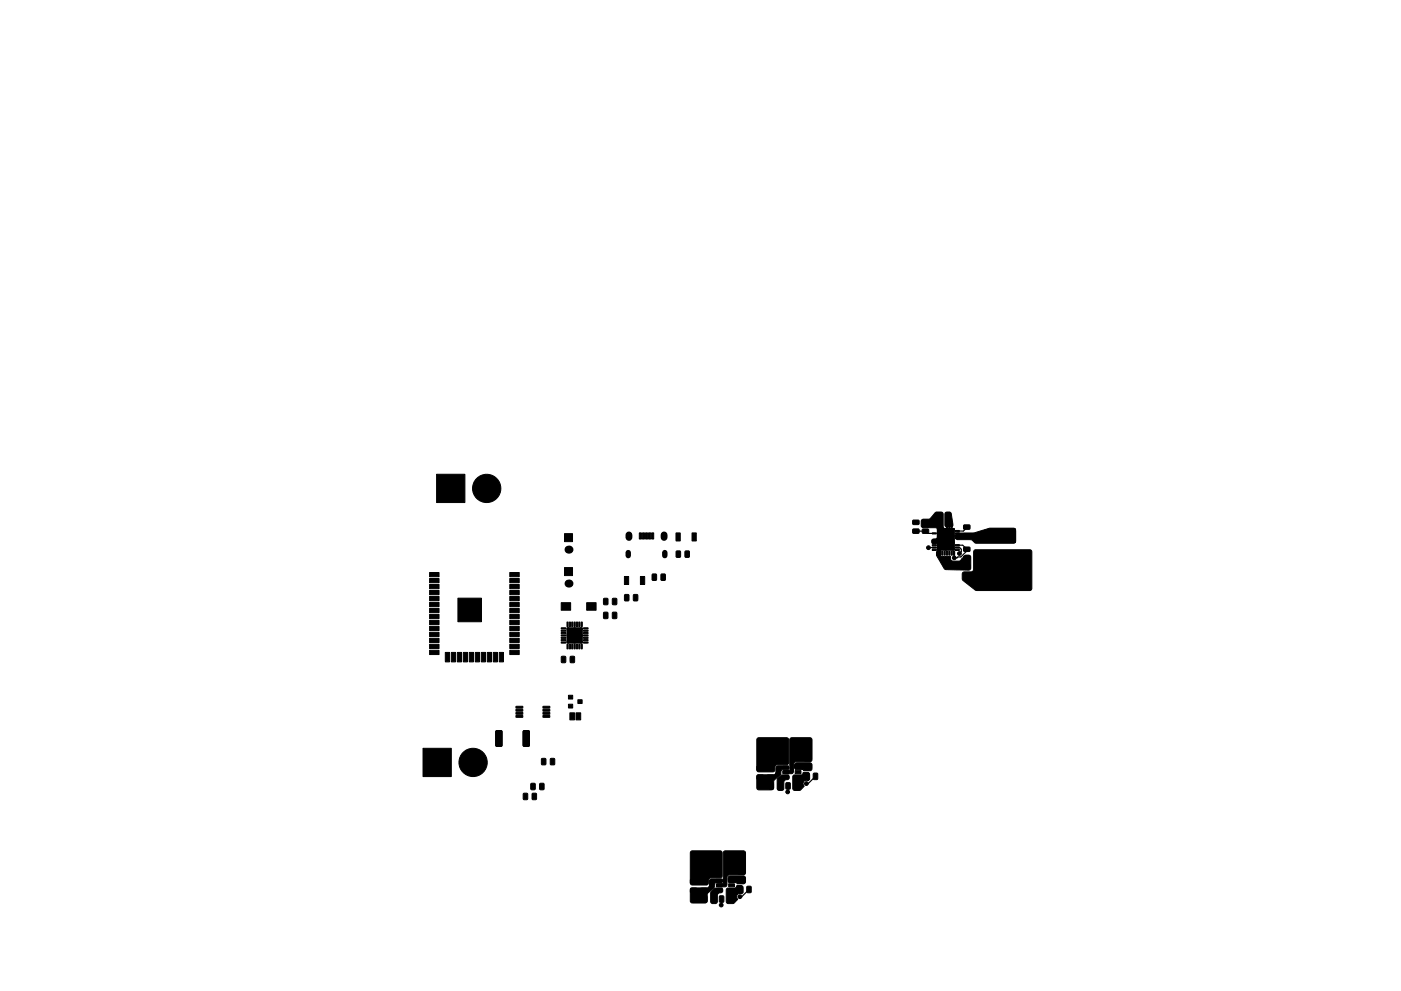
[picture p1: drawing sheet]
<svg xmlns="http://www.w3.org/2000/svg" width="297mm" height="210mm" viewBox="0 0 297 210" stroke-linecap="round" stroke-linejoin="round" font-family="sans-serif">
<g fill="#000" stroke="#000" stroke-width=".21">
<path d="M92.6 100.6h6v6h-6zM119.7 113.2h1.7v1.7h-1.7zM135.5 113.1h.5v1.3h-.5zM136.2 113.1h.4v1.3h-.4zM136.8 113.1h.5v1.3h-.5zM137.5 113.1h.4v1.3h-.4zM138.1 113.1h.5v1.3h-.5zM143.3 113.1h.9v1.7h-.9zM143.4 116.9l.9 .1-.1 1.2h-.8zM145.3 116.9l.8 .1v1.2h-.9zM146.7 113.1h.9v1.7h-.9zM193.6 110.4h1.2v.8l-1.2 .1z"/>
<path d="M193.6 112.3l1.2-.1v.9h-1.2zM195.6 112.3l1.2-.1 .1 .9h-1.3zM195.6 110.4h1.2l.1 .8-1.3 .1zM197.7 116.6l.8-.1v.2l-.8 .1zM197.7 116.1l.8-.1v.2l-.8 .1zM197.7 115.6l.8-.1v.2l-.8 .1zM197.7 115.1l.8-.1v.2l-.8 .1zM197.7 114.6l.8-.1v.2l-.8 .1zM197.7 113.1l.8-.1v.2l-.8 .1zM198.7 112.1h3.6v4.6h-3.6zM198.7 111.1h.2v.8h-.2zM198.7 116.9l.2 .1v.8l-.2-.1z"/>
<path d="M199.2 111.1h.2v.8h-.2zM199.2 116.9l.2 .1v.8l-.2-.1zM198.7 108.8l.8 .1v1.2h-.9zM195.4 110.3l1.6-.2 1.4-1.4 1.2-.1 .4 .5v2.6a1 1 0 0 0 1.2 .5h.1a.65 .65 0 0 1 .8 .1 .65 .65 0 0 1 .1 .8v2.7a.59 .59 0 0 1 0 .7 .59 .59 0 0 1-.7 .2l-1.9-.1-.2 .4v.8l.1 .2 2 .1v.4a.68 .68 0 0 0 1 .5h1.1l1.1-1.2h.9l.2 .4v2.5l-.4 .3-5.1-.2-1.7-3v-.7l.2-.3v-.8a.53 .53 0 0 0-.3-.8h-.8a.53 .53 0 0 1-.1-.6 .53 .53 0 0 1 .7-.3l.3-.1 .2-.3-.1-1.7-.4-.2-2.8-.1-.2-.4zM199.7 116.9l.2 .1v.8l-.2-.1zM200.2 116.9l.2 .1v.8l-.2-.1zM200.7 111.1h.2v.8h-.2zM200.7 116.9l.2 .1v.8l-.2-.1zM200.5 108.8l.9 .1-.1 1.2h-.8zM201.2 111.1h.2v.8h-.2zM201.2 116.9l.2 .1v.8l-.2-.1zM200.5 108.8l.7-.2 .5 .3 .3 2.4v.3l-.3 .2h-1l-.4-.3v-2.4z"/>
<path d="M201.7 111.1h.2v.8h-.2zM201.7 116.9l.2 .1v.8l-.2-.1zM202.2 116.9l.2 .1v.8l-.2-.1zM202.6 112.6l.8-.1v.2l-.8 .1zM202.6 113.1l.8-.1v.2l-.8 .1zM202.6 113.6l.8-.1v.2l-.8 .1zM202.6 114.1l.8-.1v.2l-.8 .1zM202.6 115.6l.8-.1v.2l-.8 .1zM202.6 116.1l.8-.1v.2l-.8 .1zM202.6 116.6l.8-.1v.2l-.8 .1zM204.3 119.8h1.3v.8l-1.2 .1zM204.3 113.3h1.3v.8l-1.2 .1z"/>
<path d="M204.3 111.4h1.3v.8l-1.2 .1zM204.3 118h1.3v.8l-1.2 .1zM204.3 116.1h1.3v.8l-1.2 .1zM209.9 112.2h5.4v2.9h-5.4zM202.7 113.2l3.9-.1 3.3-1h5.1l.3 .4v2.4l-.4 .4-8.1-.1-.9-.7-3.1-.1-.2-.2zM206.6 116.8l.3-.2 11.6 .1 .3 .4-.1 8-.4 .2-11.5-.1-2.6-2-.2-.4v-1.1l.2-.3 1.8-.1 .4-.3v-3.9zM91.1 138h2v.9h-2zM91.1 136.7h2v.9h-2zM91.1 135.4h2v.9h-2zM91.1 134.2h2v.9h-2zM91.1 132.9h2v.9h-2zM91.1 131.6h2v.9h-2z"/>
<path d="M91.1 130.4h2v.9h-2zM91.1 129.1h2v.9h-2zM91.1 127.8h2v.9h-2zM91.1 126.5h2v.9h-2zM91.1 125.3h2v.9h-2zM91.1 124h2v.9h-2zM91.1 122.7h2v.9h-2zM91.1 121.5h2v.9h-2zM97.1 126.9h5v5h-5zM108.1 121.5h2v.9h-2zM108.1 122.7h2v.9h-2zM108.1 124h2v.9h-2z"/>
<path d="M108.1 125.3h2v.9h-2zM108.1 126.5h2v.9h-2zM108.1 127.8h2v.9h-2zM108.1 129.1h2v.9h-2zM108.1 130.4h2v.9h-2zM108.1 131.6h2v.9h-2zM108.1 132.9h2v.9h-2zM108.1 134.2h2v.9h-2zM108.1 135.4h2v.9h-2zM108.1 136.7h2v.9h-2zM108.1 138h2v.9h-2zM119 127.9h2v1.6h-2z"/>
<path d="M119.7 120.4h1.7v1.7h-1.7zM119.1 139.3h.8v1.3l-.9-.1zM119 136.2h.9l.1 .2h-1zM119 135.7h.9l.1 .2h-1zM119 135.2h.9l.1 .2h-1zM119 134.7h.9l.1 .2h-1zM119 134.2h.9l.1 .2h-1zM119 133.7h.9l.1 .2h-1zM119 133.2h.9l.1 .2h-1zM120.2 133.2h3.3v3.2h-3.3zM120.2 132h.3l-.1 .9h-.2zM120.2 136.7h.3l-.1 1-.2-.1z"/>
<path d="M120.7 132h.3l-.1 .9h-.2zM120.7 136.7h.3l-.1 1-.2-.1zM121.2 132h.3l-.1 .9h-.2zM121.2 136.7h.3l-.1 1-.2-.1zM120.9 139.3h.9l-.1 1.3-.8-.1zM121.7 132h.3l-.1 .9h-.2zM121.7 136.7h.3l-.1 1-.2-.1zM122.2 132h.3l-.1 .9h-.2zM122.2 136.7h.3l-.1 1-.2-.1zM122.7 132h.3l-.1 .9h-.2zM122.7 136.7h.3l-.1 1-.2-.1zM123.2 132h.3l-.1 .9h-.2z"/>
<path d="M123.2 136.7h.3l-.1 1-.2-.1zM124.4 127.9h2v1.6h-2zM123.7 133.2h.9l.1 .2h-.9zM123.7 133.7h.9l.1 .2h-.9zM123.7 134.2h.9l.1 .2h-.9zM123.7 134.7h.9l.1 .2h-.9zM123.7 135.2h.9l.1 .2h-.9zM123.7 135.7h.9l.1 .2h-.9zM123.7 136.2h.9l.1 .2h-.9zM128 129.9h.7l.2 .1v1.1l-.1 .1h-.8zM128 127l.7-.1 .2 .1v1.1l-.1 .2-.8-.1zM129.9 129.9l.8 .1v1.2h-.8z"/>
<path d="M129.9 127h.8v1.3l-.8-.1zM132.4 122.3h.9v1.7h-.9zM132.5 126.2h.8v1.3l-.9-.1zM134.3 126.2h.9l-.1 1.3-.8-.1zM135.8 122.3h.9v1.7h-.9zM138.3 121.8h.7l.2 .1v1l-.1 .2-.8-.1zM140.2 121.8h.7l.2 .1v1l-.1 .2-.9-.1zM204.3 121.7l1.3-.1v.9h-1.2zM209.9 122.1h5.4v2.9h-5.4zM94.4 138.4h.9v2h-.9zM95.7 138.4h.9v2h-.9zM97 138.4h.9v2h-.9z"/>
<path d="M98.2 138.4h.9v2h-.9zM99.5 138.4h.9v2h-.9zM100.8 138.4h.9v2h-.9zM102 138.4h.9v2h-.9zM103.3 138.4h.9v2h-.9zM104.6 138.4h.9v2h-.9zM105.2 155.1l1-.1 .2 .2v2.9l-.1 .2-1 .1-.2-.2zM105.8 138.4h.9v2h-.9zM109.4 151.8h1.4l.1 .3-1.4 .1zM109.4 151.2l1.4-.1 .1 .4h-1.4zM109.4 150.5h1.4l.1 .3-1.4 .1zM109.4 149.9l1.4-.1 .1 .4h-1.4z"/>
<path d="M111 155.1l1-.1 .2 .2v2.9l-.1 .2-1 .1-.2-.2zM115.1 149.9l1.4-.1 .1 .4h-1.4zM115.1 150.5h1.4l.1 .3-1.4 .1zM115.1 151.2l1.4-.1 .1 .4h-1.4zM115.1 151.8h1.4l.1 .3-1.4 .1zM120.5 149.4h.9v.8h-.9zM120.5 147.5h.9v.8h-.9zM120.8 151.2h1v1.5h-1zM122.5 148.5h.9v.8h-.9zM122.1 151.2h1v1.5h-1zM163 157.7h1.9v2.8h-1.9zM160.6 156.6l.3-.1h5.9l.3 .1 .1 .4v4.8l-.1 .3-2.5 .2-.3 .4-.1 .8-.2 .3h-3.1l-.3-.2-.1-.3v-6.3z"/>
<path d="M167.8 157.7h1.9v2.8h-1.9zM167.6 156.6l.3-.1h3.8l.3 .1 .2 .4-.1 4.3-.4 .3-3.2 .1-.3 .3v1.7l-.1 .3-.3 .2-1.5-.1a.33 .33 0 0 1-.3-.3 .33 .33 0 0 1 .3-.3h1l.2-.2-.1-6.3zM89.7 158.8h6v6h-6zM111 168.4h.9l-.1 1.2h-.8zM112.6 166.2l.9 .1-.1 1.2h-.8zM112.9 168.4h.8v1.2h-.9zM114.5 166.2l.8 .1v1.2h-.9zM114.8 161h.9l-.1 1.2h-.8zM116.7 161h.9l-.1 1.2h-.8zM160.5 164.5l1.3-.1v.9h-1.2zM160.5 162.6h1.3v.8l-1.2 .1zM163.1 166.1l.9 .1-.1 1.2-.8-.1z"/>
<path d="M162.7 164.5l1.2-.1 .1 .9h-1.3zM162.7 162.6h1.2l.1 .8-1.3 .1zM165 166.1l.8 .1v1.2l-.8-.1zM164.9 165.1l.9-.7 1.3 .1a.57 .57 0 0 1 .2 .7 .57 .57 0 0 1-.7 .2l-.4 .4-.1 1.7-.2 .2h-.8l-.3-.4v-1.8zM166 164.4h1.2v.7h-1.2zM166 163.5h1.2v.6h-1.2zM166 162.5h1.2v.7h-1.2zM160.6 164.5l.3-.1h3.2l.4-.4v-1.2l.2-.3h2.2a.39 .39 0 0 1 .4 .3 .39 .39 0 0 1-.1 .4h-1.2l-.3 .1-.2 1-1.4 1.2-.1 1.8-.3 .3h-2.8l-.3-.1-.1-.4v-2.3zM166.7 166.1l.8 .1v1.2l-.9-.1zM168.6 162.5h1.2v.7h-1.2zM168.6 163.5h1.2v.6h-1.2zM168.6 164.4h1.2v.7h-1.2z"/>
<path d="M168.5 166.1l.9 .1-.1 1.2-.8-.1zM170.6 164.1h.9l-.1 1.3-.8-.1zM168.2 164.5l.2-.1h1.5l.5-.5h.9l.4 .4v1.1l-.4 .3a.7 .7 0 0 0-.9 .1 .7 .7 0 0 0 .1 1l-.9 .9-1.4-.1-.1-.3v-2.5zM170.6 160.6l1.2-.1 .1 .9h-1.3zM170.6 162.4h1.2l.1 .8-1.3 .1zM168.6 162l.3-.2 2.9 .1 .3 .3v1l-.4 .3h-1.3l-.1-.2-.4-.1h-1.2l-.2-.4zM172.5 164.1h.8v1.3l-.9-.1zM146.4 188.5l1.2-.1 .1 .9-.2 .1h-1l-.1-.2zM146.4 186.6h1.3v.8l-1.2 .1zM149 190.1l.9 .1-.1 1.2-.8-.1zM148.6 188.5l1.2-.1 .1 .9-.2 .1h-1l-.2-.2zM148.6 186.6h1.2l.1 .8-1.3 .1z"/>
<path d="M148.9 181.7h1.9v2.8h-1.9zM150.9 190.1l.9 .1-.1 1.2-.8-.1zM150.8 189.1l.9-.7 1.3 .1a.57 .57 0 0 1 .2 .7 .57 .57 0 0 1-.7 .2l-.4 .4-.1 1.7-.2 .2h-.8l-.3-.4v-1.8zM151.9 188.5h1.2v.6h-1.2zM151.9 187.5h1.2v.7h-1.2zM151.9 186.6h1.2v.6h-1.2zM146.5 180.6l.3-.1h5.9l.3 .1 .1 .4v4.8l-.1 .3-2.5 .2-.3 .4-.1 .9-.2 .2h-3.1l-.3-.2-.1-.3v-6.3zM146.5 188.5l.3-.1h3.2l.4-.4v-1.2l.2-.3h2.2a.39 .39 0 0 1 .4 .3 .39 .39 0 0 1-.1 .4h-1.2l-.3 .1-.2 1-1.4 1.2-.1 1.8-.3 .3h-2.8l-.3-.1-.1-.4v-2.3zM152.6 190.1l.8 .1v1.2l-.9-.1zM154.5 186.6h1.2v.6h-1.2zM154.5 187.5h1.2v.7h-1.2zM154.5 188.5h1.2v.6h-1.2z"/>
<path d="M154.4 190.1l.9 .1-.1 1.2-.8-.1zM153.7 181.7h2v2.8h-2zM156.5 188.1h.9l-.1 1.3-.8-.1zM154.1 188.5l.2-.1h1.5l.5-.5h.9l.4 .4v1.1l-.3 .3a.7 .7 0 0 0-1 .1 .7 .7 0 0 0 .1 1l-.9 .9-1.4-.1-.1-.3v-2.5zM156.5 184.6l1.2-.1 .1 .9h-1.3zM156.5 186.4h1.2l.1 .8-.2 .1h-1.1l-.1-.2zM154.5 186l.3-.2 2.9 .1 .3 .3v1l-.4 .3h-1.3l-.1-.2-.4-.1h-1.2l-.2-.4zM153.5 180.6l.3-.1h3.8l.3 .1 .2 .4-.1 4.3-.4 .3-3.2 .1-.3 .3v1.7l-.1 .3-.3 .2h-1.5a.33 .33 0 0 1-.3-.4 .33 .33 0 0 1 .3-.3h1l.2-.2-.1-6.3zM158.4 188.1h.8v1.3l-.8-.1z"/>
<circle cx="103.2" cy="103.6" r="3"/>
<circle cx="196.8" cy="116.2" r=".4"/>
<circle cx="199" cy="112.4" r=".25"/>
<circle cx="199" cy="116.5" r=".25"/>
<circle cx="199" cy="115.1" r=".25"/>
<circle cx="199" cy="113.7" r=".25"/>
<circle cx="200.5" cy="112.4" r=".25"/>
<circle cx="200.5" cy="116.5" r=".25"/>
<circle cx="200.5" cy="115.1" r=".25"/>
<circle cx="200.5" cy="113.7" r=".25"/>
<circle cx="202.1" cy="112.4" r=".25"/>
<circle cx="202.1" cy="116.5" r=".25"/>
<circle cx="202.1" cy="115.1" r=".25"/>
<circle cx="202.1" cy="113.7" r=".25"/>
<circle cx="202.3" cy="118.4" r=".4"/>
<circle cx="203.4" cy="117.4" r=".4"/>
<circle cx="120.5" cy="136.2" r=".25"/>
<circle cx="120.5" cy="133.4" r=".25"/>
<circle cx="120.5" cy="134.8" r=".25"/>
<circle cx="121.8" cy="136.2" r=".25"/>
<circle cx="121.8" cy="133.4" r=".25"/>
<circle cx="121.8" cy="134.8" r=".25"/>
<circle cx="123.2" cy="136.2" r=".25"/>
<circle cx="123.2" cy="133.4" r=".25"/>
<circle cx="123.2" cy="134.8" r=".25"/>
<circle cx="206.4" cy="121.8" r=".4"/>
<circle cx="100.3" cy="161.8" r="3"/>
<circle cx="163.4" cy="161.4" r=".4"/>
<circle cx="164.8" cy="164.2" r=".4"/>
<circle cx="167" cy="168" r=".4"/>
<circle cx="171" cy="166.2" r=".4"/>
<circle cx="149.4" cy="185.4" r=".4"/>
<circle cx="150.7" cy="188.2" r=".4"/>
<circle cx="152.9" cy="192" r=".4"/>
<circle cx="156.9" cy="190.3" r=".4"/>
</g>
<g fill="#000">
<circle cx="120.5" cy="116.6" r=".85"/>
<circle cx="120.5" cy="123.8" r=".85"/>
</g>
<path d="M133.2 117.2v.7M140.9 117.2v.7" fill="none" stroke="#000" stroke-width="1.2"/>
<path d="M133.3 113.5v.5M140.8 113.5v.5" fill="none" stroke="#000" stroke-width="1.4"/>
<path d="M194.2 112.7h2l.5 .5h1.4M196.9 116.2h1.2M196.9 116.2h-.1M200.5 114.2v.2M203 115.7h1.1l.9 .8v.4l-1.3 1.3h-.6l-.2 .2h-.6v-1M203 116.2h.5l.3 .3v.5l-.4 .4M205.1 111.8l-.8 .9h-1.3M167.1 166.7l-.1 1.3M172.9 164.7l-1.5 1.5h-.4M153 190.7l-.1 1.3M158.8 188.7l-1.5 1.6h-.4" fill="none" stroke="#000" stroke-width=".25"/>
</svg>
